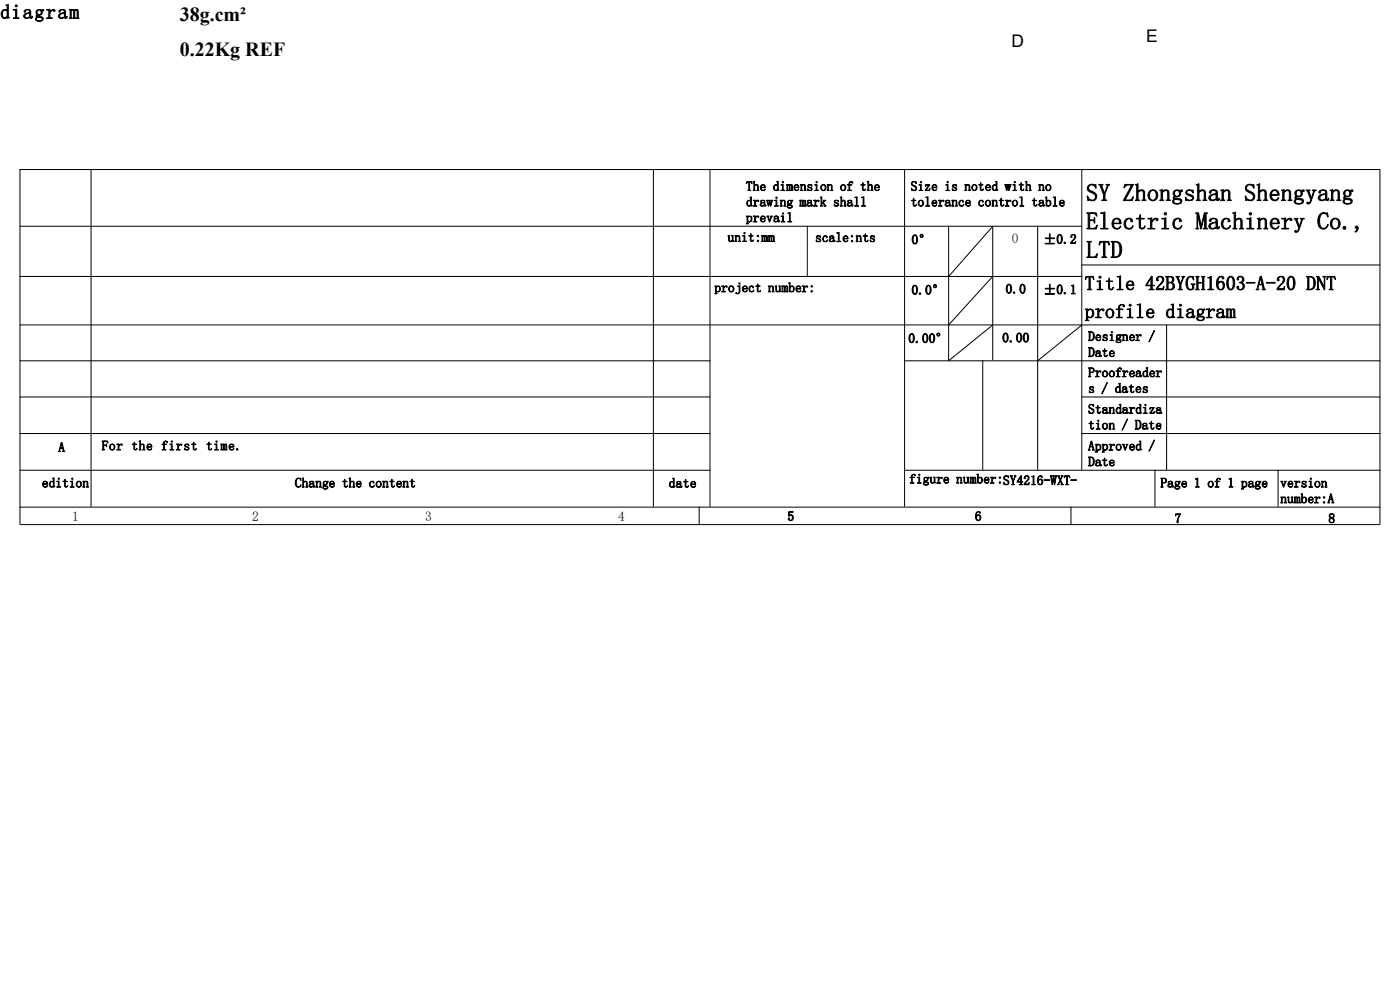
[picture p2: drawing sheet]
<svg xmlns="http://www.w3.org/2000/svg" width="297mm" height="210mm" viewBox="0 0 297 210" stroke-linecap="round" stroke-linejoin="round" font-family="sans-serif">
<defs><g id="words">
<g font-size="5.1">
<text x="230.2" y="42.6">SY Zhongshan Shengyang</text>
<text x="230.2" y="48.6">Electric Machinery Co.,</text>
<text x="230.2" y="54.6">LTD</text>
</g>
<g font-size="4.2">
<text x="0" y="4">diagram</text>
<text x="38.1" y="4.4">38g.cm²</text>
<text x="38.1" y="11.8">0.22Kg REF</text>
<text x="229.9" y="61.4">Title 42BYGH1603-A-20 DNT</text>
<text x="229.9" y="67.4">profile diagram</text>
</g>
<g font-size="3.7">
<text x="214.4" y="10">D</text>
<text x="242.9" y="8.8">E</text>
</g>
<g font-size="2.8">
<text x="158.1" y="40.4">The dimension of the</text>
<text x="193" y="40.4">Size is noted with no</text>
<text x="158.1" y="43.7">drawing mark shall</text>
<text x="158.1" y="47">prevail</text>
<text x="193" y="43.7">tolerance control table</text>
<text x="154.2" y="51.2">unit:mm</text>
<text x="172.7" y="51.2">scale:nts</text>
<text x="193.2" y="51.7">0°</text>
<text x="214.5" y="51.5">0</text>
<text x="221.1" y="51.6">±0.2</text>
<text x="151.4" y="61.9">project number:</text>
<text x="193.2" y="62.4">0.0°</text>
<text x="213.1" y="62.2">0.0</text>
<text x="221.1" y="62.3">±0.1</text>
<text x="192.5" y="72.6">0.00°</text>
<text x="212.4" y="72.5">0.00</text>
<text x="230.6" y="72.2">Designer /</text>
<text x="230.6" y="75.6">Date</text>
<text x="230.6" y="79.9">Proofreader</text>
<text x="230.6" y="83.2">s / dates</text>
<text x="230.6" y="87.6">Standardiza</text>
<text x="12.4" y="95.7">A</text>
<text x="21.5" y="95.4">For the first time.</text>
<text x="230.6" y="90.9">tion / Date</text>
<text x="230.6" y="95.4">Approved /</text>
<text x="230.6" y="98.7">Date</text>
<text x="8.8" y="103.2">edition</text>
<text x="62.5" y="103.2">Change the content</text>
<text x="141.7" y="103.3">date</text>
<text x="192.7" y="102.4">figure number:SY4216-WXT-</text>
<text x="245.9" y="103.2">Page 1 of 1 page</text>
<text x="271.3" y="103.2">version</text>
<text x="271.3" y="106.6">number:A</text>
<text x="15.3" y="110.3">1</text>
<text x="53.4" y="110.3">2</text>
<text x="90.1" y="110.3">3</text>
<text x="131" y="110.3">4</text>
<text x="166.9" y="110.3">5</text>
<text x="206.6" y="110.3">6</text>
<text x="248.9" y="110.8">7</text>
<text x="281.5" y="110.8">8</text>
</g>
</g></defs>
<g fill="none" stroke="#000" stroke-width=".21">
<path d="M4.1 35.9h288.4M4.2 35.8v75.4M19.3 35.8v71.5M138.5 35.8v71.5M150.5 35.8v71.5M191.7 35.8v71.5M229.3 35.8v63.7M292.4 36v75.2M4.1 47.9h225.2M4.1 58.6h225.2M171.1 47.8v10.7M201 47.8v28.5"/>
<path d="M210.3 48l-9.2 10.5M210.3 58.6l-9.2 10.2M210.4 47.8v28.5M219.9 47.8v51.7M229.2 56.1h63.3M4.1 68.8h288.4M4.1 76.4h146.4M191.6 76.4h100.9M208.3 76.3v23.2M210.3 68.9l-9.2 7.5M229.2 68.9l-9.2 7.5M247.2 68.7v30.8"/>
<path d="M4.1 84.1h146.4M4.1 91.8h146.4M4.1 99.6h146.4M191.6 99.6h100.9M229.2 84.1h63.3M229.2 91.8h63.3M244.8 99.5v7.8M270.8 99.5v7.8M4.1 107.4h288.4M4.3 111.1h288.1M148.2 107.3v3.8M227 107.3v3.8"/>
</g>
<use href="#words"/>
</svg>
